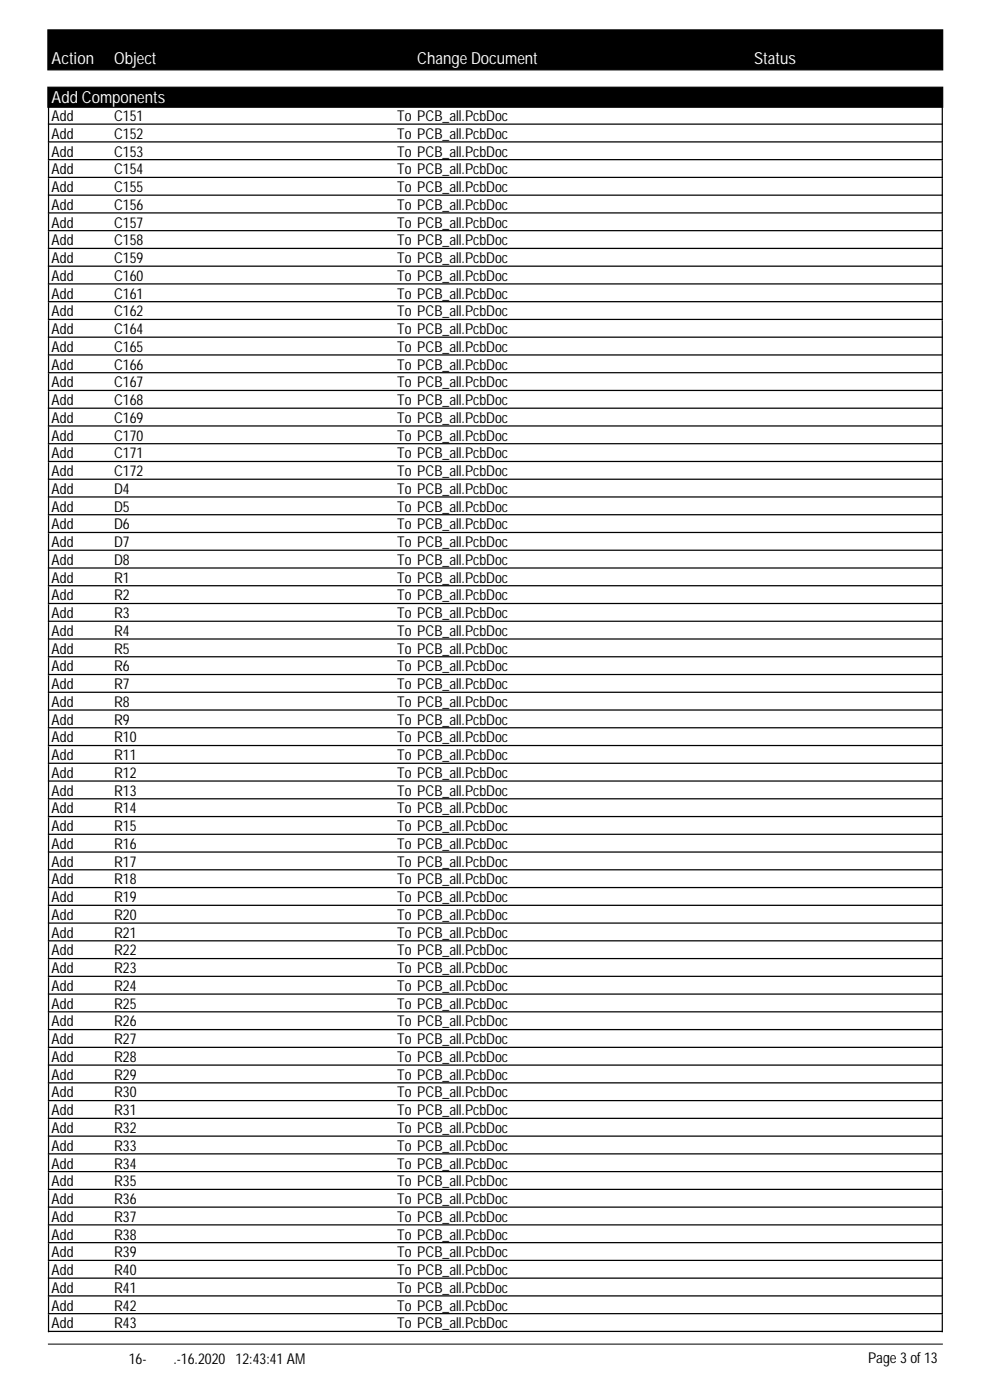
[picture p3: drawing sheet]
<svg xmlns="http://www.w3.org/2000/svg" width="210mm" height="297mm" viewBox="0 0 210 297" stroke-linecap="round" stroke-linejoin="round" font-family="sans-serif">
<defs><g id="words">
<g font-size="3.5" fill="#fff">
<text x="11" y="13.6">Action</text>
<text x="24.2" y="13.6">Object</text>
<text x="88.5" y="13.6">Change Document</text>
<text x="159.9" y="13.6">Status</text>
<text x="11" y="21.8">Add Components</text>
</g>
<g font-size="3.2">
<text x="11" y="25.7">Add</text>
<text x="11" y="29.5">Add</text>
<text x="24.2" y="25.7">C151</text>
<text x="24.2" y="29.5">C152</text>
<text x="84.2" y="25.7">To PCB_all.PcbDoc</text>
<text x="84.2" y="29.5">To PCB_all.PcbDoc</text>
<text x="11" y="33.2">Add</text>
<text x="24.2" y="33.2">C153</text>
<text x="84.2" y="33.2">To PCB_all.PcbDoc</text>
<text x="11" y="37">Add</text>
<text x="11" y="40.8">Add</text>
<text x="24.2" y="37">C154</text>
<text x="24.2" y="40.8">C155</text>
<text x="84.2" y="37">To PCB_all.PcbDoc</text>
<text x="84.2" y="40.8">To PCB_all.PcbDoc</text>
<text x="11" y="44.5">Add</text>
<text x="24.2" y="44.5">C156</text>
<text x="84.2" y="44.5">To PCB_all.PcbDoc</text>
<text x="11" y="48.3">Add</text>
<text x="11" y="52.1">Add</text>
<text x="24.2" y="48.3">C157</text>
<text x="24.2" y="52.1">C158</text>
<text x="84.2" y="48.3">To PCB_all.PcbDoc</text>
<text x="84.2" y="52.1">To PCB_all.PcbDoc</text>
<text x="11" y="55.8">Add</text>
<text x="11" y="59.6">Add</text>
<text x="24.2" y="55.8">C159</text>
<text x="24.2" y="59.6">C160</text>
<text x="84.2" y="55.8">To PCB_all.PcbDoc</text>
<text x="84.2" y="59.6">To PCB_all.PcbDoc</text>
<text x="11" y="63.4">Add</text>
<text x="24.2" y="63.4">C161</text>
<text x="84.2" y="63.4">To PCB_all.PcbDoc</text>
<text x="11" y="67.1">Add</text>
<text x="11" y="70.9">Add</text>
<text x="24.2" y="67.1">C162</text>
<text x="24.2" y="70.9">C164</text>
<text x="84.2" y="67.1">To PCB_all.PcbDoc</text>
<text x="84.2" y="70.9">To PCB_all.PcbDoc</text>
<text x="11" y="74.7">Add</text>
<text x="24.2" y="74.7">C165</text>
<text x="84.2" y="74.7">To PCB_all.PcbDoc</text>
<text x="11" y="78.4">Add</text>
<text x="11" y="82.2">Add</text>
<text x="24.2" y="78.4">C166</text>
<text x="24.2" y="82.2">C167</text>
<text x="84.2" y="78.4">To PCB_all.PcbDoc</text>
<text x="84.2" y="82.2">To PCB_all.PcbDoc</text>
<text x="11" y="86">Add</text>
<text x="11" y="89.7">Add</text>
<text x="24.2" y="86">C168</text>
<text x="24.2" y="89.7">C169</text>
<text x="84.2" y="86">To PCB_all.PcbDoc</text>
<text x="84.2" y="89.7">To PCB_all.PcbDoc</text>
<text x="11" y="93.5">Add</text>
<text x="24.2" y="93.5">C170</text>
<text x="84.2" y="93.5">To PCB_all.PcbDoc</text>
<text x="11" y="97.3">Add</text>
<text x="11" y="101">Add</text>
<text x="24.2" y="97.3">C171</text>
<text x="24.2" y="101">C172</text>
<text x="84.2" y="97.3">To PCB_all.PcbDoc</text>
<text x="84.2" y="101">To PCB_all.PcbDoc</text>
<text x="11" y="104.8">Add</text>
<text x="24.2" y="104.8">D4</text>
<text x="84.2" y="104.8">To PCB_all.PcbDoc</text>
<text x="11" y="108.6">Add</text>
<text x="11" y="112.3">Add</text>
<text x="24.2" y="108.6">D5</text>
<text x="24.2" y="112.3">D6</text>
<text x="84.2" y="108.6">To PCB_all.PcbDoc</text>
<text x="84.2" y="112.3">To PCB_all.PcbDoc</text>
<text x="11" y="116.1">Add</text>
<text x="11" y="119.9">Add</text>
<text x="24.2" y="116.1">D7</text>
<text x="24.2" y="119.9">D8</text>
<text x="84.2" y="116.1">To PCB_all.PcbDoc</text>
<text x="84.2" y="119.9">To PCB_all.PcbDoc</text>
<text x="11" y="123.7">Add</text>
<text x="24.2" y="123.7">R1</text>
<text x="84.2" y="123.7">To PCB_all.PcbDoc</text>
<text x="11" y="127.4">Add</text>
<text x="11" y="131.2">Add</text>
<text x="24.2" y="127.4">R2</text>
<text x="24.2" y="131.2">R3</text>
<text x="84.2" y="127.4">To PCB_all.PcbDoc</text>
<text x="84.2" y="131.2">To PCB_all.PcbDoc</text>
<text x="11" y="135">Add</text>
<text x="24.2" y="135">R4</text>
<text x="84.2" y="135">To PCB_all.PcbDoc</text>
<text x="11" y="138.7">Add</text>
<text x="11" y="142.5">Add</text>
<text x="24.2" y="138.7">R5</text>
<text x="24.2" y="142.5">R6</text>
<text x="84.2" y="138.7">To PCB_all.PcbDoc</text>
<text x="84.2" y="142.5">To PCB_all.PcbDoc</text>
<text x="11" y="146.3">Add</text>
<text x="24.2" y="146.3">R7</text>
<text x="84.2" y="146.3">To PCB_all.PcbDoc</text>
<text x="11" y="150">Add</text>
<text x="11" y="153.8">Add</text>
<text x="24.2" y="150">R8</text>
<text x="24.2" y="153.8">R9</text>
<text x="84.2" y="150">To PCB_all.PcbDoc</text>
<text x="84.2" y="153.8">To PCB_all.PcbDoc</text>
<text x="11" y="157.6">Add</text>
<text x="11" y="161.3">Add</text>
<text x="24.2" y="157.6">R10</text>
<text x="24.2" y="161.3">R11</text>
<text x="84.2" y="157.6">To PCB_all.PcbDoc</text>
<text x="84.2" y="161.3">To PCB_all.PcbDoc</text>
<text x="11" y="165.1">Add</text>
<text x="24.2" y="165.1">R12</text>
<text x="84.2" y="165.1">To PCB_all.PcbDoc</text>
<text x="11" y="168.9">Add</text>
<text x="11" y="172.6">Add</text>
<text x="24.2" y="168.9">R13</text>
<text x="24.2" y="172.6">R14</text>
<text x="84.2" y="168.9">To PCB_all.PcbDoc</text>
<text x="84.2" y="172.6">To PCB_all.PcbDoc</text>
<text x="11" y="176.4">Add</text>
<text x="24.2" y="176.4">R15</text>
<text x="84.2" y="176.4">To PCB_all.PcbDoc</text>
<text x="11" y="180.2">Add</text>
<text x="11" y="183.9">Add</text>
<text x="24.2" y="180.2">R16</text>
<text x="24.2" y="183.9">R17</text>
<text x="84.2" y="180.2">To PCB_all.PcbDoc</text>
<text x="84.2" y="183.9">To PCB_all.PcbDoc</text>
<text x="11" y="187.7">Add</text>
<text x="11" y="191.5">Add</text>
<text x="24.2" y="187.7">R18</text>
<text x="24.2" y="191.5">R19</text>
<text x="84.2" y="187.7">To PCB_all.PcbDoc</text>
<text x="84.2" y="191.5">To PCB_all.PcbDoc</text>
<text x="11" y="195.2">Add</text>
<text x="24.2" y="195.2">R20</text>
<text x="84.2" y="195.2">To PCB_all.PcbDoc</text>
<text x="11" y="199">Add</text>
<text x="11" y="202.8">Add</text>
<text x="24.2" y="199">R21</text>
<text x="24.2" y="202.8">R22</text>
<text x="84.2" y="199">To PCB_all.PcbDoc</text>
<text x="84.2" y="202.8">To PCB_all.PcbDoc</text>
<text x="11" y="206.6">Add</text>
<text x="24.2" y="206.6">R23</text>
<text x="84.2" y="206.6">To PCB_all.PcbDoc</text>
<text x="11" y="210.3">Add</text>
<text x="11" y="214.1">Add</text>
<text x="24.2" y="210.3">R24</text>
<text x="24.2" y="214.1">R25</text>
<text x="84.2" y="210.3">To PCB_all.PcbDoc</text>
<text x="84.2" y="214.1">To PCB_all.PcbDoc</text>
<text x="11" y="217.9">Add</text>
<text x="11" y="221.6">Add</text>
<text x="24.2" y="217.9">R26</text>
<text x="24.2" y="221.6">R27</text>
<text x="84.2" y="217.9">To PCB_all.PcbDoc</text>
<text x="84.2" y="221.6">To PCB_all.PcbDoc</text>
<text x="11" y="225.4">Add</text>
<text x="24.2" y="225.4">R28</text>
<text x="84.2" y="225.4">To PCB_all.PcbDoc</text>
<text x="11" y="229.2">Add</text>
<text x="11" y="232.9">Add</text>
<text x="24.2" y="229.2">R29</text>
<text x="24.2" y="232.9">R30</text>
<text x="84.2" y="229.2">To PCB_all.PcbDoc</text>
<text x="84.2" y="232.9">To PCB_all.PcbDoc</text>
<text x="11" y="236.7">Add</text>
<text x="24.2" y="236.7">R31</text>
<text x="84.2" y="236.7">To PCB_all.PcbDoc</text>
<text x="11" y="240.5">Add</text>
<text x="11" y="244.2">Add</text>
<text x="24.2" y="240.5">R32</text>
<text x="24.2" y="244.2">R33</text>
<text x="84.2" y="240.5">To PCB_all.PcbDoc</text>
<text x="84.2" y="244.2">To PCB_all.PcbDoc</text>
<text x="11" y="248">Add</text>
<text x="11" y="251.8">Add</text>
<text x="24.2" y="248">R34</text>
<text x="24.2" y="251.8">R35</text>
<text x="84.2" y="248">To PCB_all.PcbDoc</text>
<text x="84.2" y="251.8">To PCB_all.PcbDoc</text>
<text x="11" y="255.5">Add</text>
<text x="24.2" y="255.5">R36</text>
<text x="84.2" y="255.5">To PCB_all.PcbDoc</text>
<text x="11" y="259.3">Add</text>
<text x="11" y="263.1">Add</text>
<text x="24.2" y="259.3">R37</text>
<text x="24.2" y="263.1">R38</text>
<text x="84.2" y="259.3">To PCB_all.PcbDoc</text>
<text x="84.2" y="263.1">To PCB_all.PcbDoc</text>
<text x="11" y="266.8">Add</text>
<text x="24.2" y="266.8">R39</text>
<text x="84.2" y="266.8">To PCB_all.PcbDoc</text>
<text x="11" y="270.6">Add</text>
<text x="11" y="274.4">Add</text>
<text x="24.2" y="270.6">R40</text>
<text x="24.2" y="274.4">R41</text>
<text x="84.2" y="270.6">To PCB_all.PcbDoc</text>
<text x="84.2" y="274.4">To PCB_all.PcbDoc</text>
<text x="11" y="278.1">Add</text>
<text x="11" y="281.9">Add</text>
<text x="24.2" y="278.1">R42</text>
<text x="24.2" y="281.9">R43</text>
<text x="84.2" y="278.1">To PCB_all.PcbDoc</text>
<text x="84.2" y="281.9">To PCB_all.PcbDoc</text>
<text x="11" y="289.4">понедельник 16-нояб.-16.2020 12:43:41 AM</text>
<text x="184.1" y="289.2">Page 3 of 13</text>
</g>
</g></defs>
<path d="M10.2 6.3h189.7v8.5h-189.7zM10.2 18.5h189.7v4.3h-189.7z" fill="#000" stroke="#000" stroke-width=".26"/>
<g fill="none" stroke="#000" stroke-width=".26">
<path d="M10.2 26.3h189.7M10.2 30.1h189.7M10.2 33.9h189.7M10.2 37.7h189.7M10.3 22.8v259.9M199.8 22.8v259.9M10.2 41.4h189.7M10.2 45.2h189.7M10.2 49h189.7M10.2 52.7h189.7M10.2 56.5h189.7M10.2 60.3h189.7"/>
<path d="M10.2 64h189.7M10.2 67.8h189.7M10.2 71.6h189.7M10.2 75.3h189.7M10.2 79.1h189.7M10.2 82.9h189.7M10.2 86.6h189.7M10.2 90.4h189.7M10.2 94.2h189.7M10.2 97.9h189.7M10.2 101.7h189.7M10.2 105.5h189.7"/>
<path d="M10.2 109.2h189.7M10.2 113h189.7M10.2 116.8h189.7M10.2 120.5h189.7M10.2 124.3h189.7M10.2 128.1h189.7M10.2 131.9h189.7M10.2 135.6h189.7M10.2 139.4h189.7M10.2 143.2h189.7M10.2 146.9h189.7M10.2 150.7h189.7"/>
<path d="M10.2 154.5h189.7M10.2 158.2h189.7M10.2 162h189.7M10.2 165.8h189.7M10.2 169.5h189.7M10.2 173.3h189.7M10.2 177.1h189.7M10.2 180.8h189.7M10.2 184.6h189.7M10.2 188.4h189.7M10.2 192.1h189.7M10.2 195.9h189.7"/>
<path d="M10.2 199.7h189.7M10.2 203.4h189.7M10.2 207.2h189.7M10.2 211h189.7M10.2 214.7h189.7M10.2 218.5h189.7M10.2 222.3h189.7M10.2 226.1h189.7M10.2 229.8h189.7M10.2 233.6h189.7M10.2 237.4h189.7M10.2 241.1h189.7"/>
<path d="M10.2 244.9h189.7M10.2 248.7h189.7M10.2 252.4h189.7M10.2 256.2h189.7M10.2 260h189.7M10.2 263.7h189.7M10.2 267.5h189.7M10.2 271.3h189.7M10.2 275h189.7M10.2 278.8h189.7M10.2 282.6h189.7"/>
</g>
<path d="M10.2 285.3h189.7" fill="none" stroke="#000" stroke-width=".21"/>
<use href="#words"/>
</svg>
